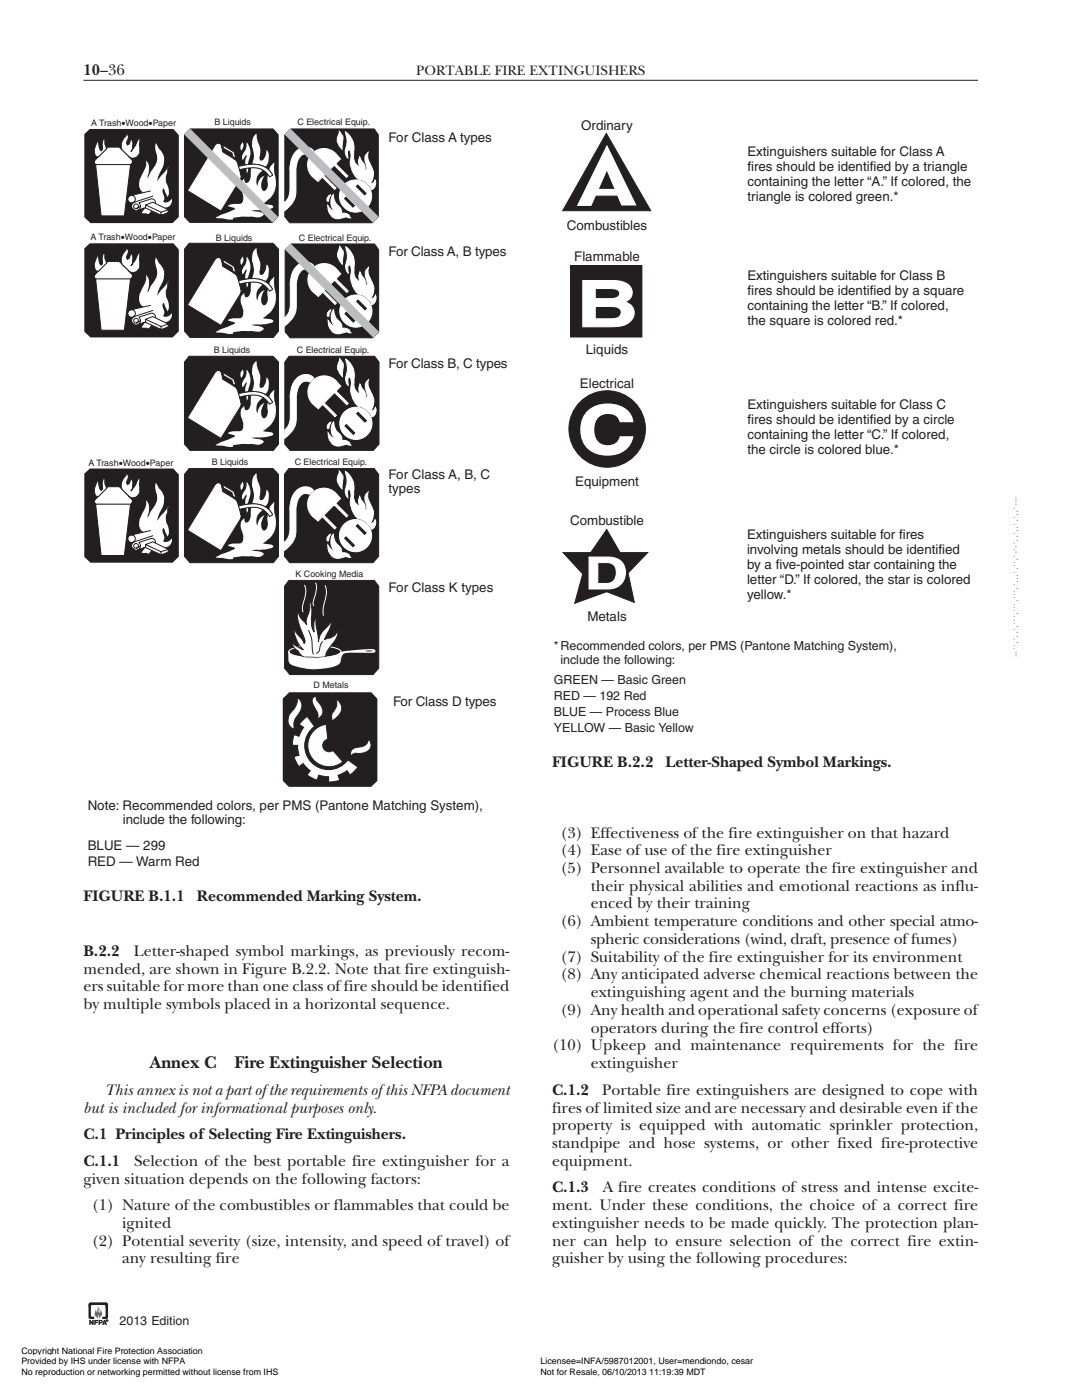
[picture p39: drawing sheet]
<svg xmlns="http://www.w3.org/2000/svg" width="214mm" height="278mm" viewBox="0 0 214 278" stroke-linecap="round" stroke-linejoin="round" font-family="sans-serif">
<defs><g id="words">
<text font-size="13.2" fill="#fff" x="114.5" y="90">C</text>
<text font-size="12.8" fill="#fff" x="114.3" y="64.8">B</text>
<text font-size="12.5" fill="#fff" x="114.2" y="40.8">A</text>
<text font-size="8.8" fill="#fff" x="115.9" y="116.8">D</text>
<g font-size="3.5" fill="#231f20">
<text x="29.7" y="211.9">Annex C</text>
<text x="46.5" y="211.9">Fire Extinguisher Selection</text>
</g>
<g font-size="3.2" fill="#231f20">
<text x="16.5" y="14.8">10–36</text>
<text x="109.5" y="152.1">FIGURE B.2.2</text>
<text x="132" y="152.1">Letter-Shaped Symbol Markings.</text>
<text x="111.1" y="166.1">(3) Effectiveness of the fire extinguisher on that hazard</text>
<text x="111.1" y="169.7">(4) Ease of use of the fire extinguisher</text>
<text x="111.1" y="173.2">(5) Personnel available to operate the fire extinguisher and</text>
<text x="16.5" y="178.8">FIGURE B.1.1</text>
<text x="39" y="178.8">Recommended Marking System.</text>
<text x="117.1" y="176.7">their physical abilities and emotional reactions as influ-</text>
<text x="111.1" y="183.7">(6) Ambient temperature conditions and other special atmo-</text>
<text x="117.1" y="180.2">enced by their training</text>
<text x="16.5" y="189.6">B.2.2</text>
<text x="26.5" y="189.6">Letter-shaped symbol markings, as previously recom-</text>
<text x="111.1" y="190.8">(7) Suitability of the fire extinguisher for its environment</text>
<text x="117.1" y="187.3">spheric considerations (wind, draft, presence offumes)</text>
<text x="16.5" y="193.2">mended, are shown in Figure B.2.2. Note that fire extinguish-</text>
<text x="16.5" y="196.7">ers suitable for more than one class offire should be identified</text>
<text x="111.1" y="194.3">(8) Any anticipated adverse chemical reactions between the</text>
<text x="117.1" y="197.8">extinguishing agent and the burning materials</text>
<text x="16.5" y="200.2">by multiple symbols placed in a horizontal sequence.</text>
<text x="111.1" y="201.3">(9) Any health and operational safety concerns (exposure of</text>
<text x="109.5" y="208.4">(10) Upkeep and maintenance requirements for the fire</text>
<text x="117.1" y="204.9">operators during the fire control efforts)</text>
<text x="117.1" y="211.9">extinguisher</text>
<text x="16.5" y="220.7">but is included forinformationalpurposes only.</text>
<text x="20.8" y="217.2">ThisannexisnotapartoftherequirementsofthisNFPAdocument</text>
<text x="109.5" y="217.2">C.1.2</text>
<text x="109.5" y="220.7">fires oflimited size and are necessary and desirable even ifthe</text>
<text x="119.4" y="217.2">Portable fire extinguishers are designed to cope with</text>
<text x="16.5" y="226">C.1 Principles of Selecting Fire Extinguishers.</text>
<text x="109.5" y="224.2">property is equipped with automatic sprinkler protection,</text>
<text x="109.5" y="227.7">standpipe and hose systems, or other fixed fire-protective</text>
<text x="16.5" y="231.3">C.1.1</text>
<text x="26.6" y="231.3">Selection of the best portable fire extinguisher for a</text>
<text x="109.5" y="231.3">equipment.</text>
<text x="16.5" y="234.8">given situation depends on the following factors:</text>
<text x="109.5" y="236.5">C.1.3</text>
<text x="119.5" y="236.5">A fire creates conditions of stress and intense excite-</text>
<text x="18.2" y="240.1">(1) Nature of the combustibles or flammables that could be</text>
<text x="24.2" y="243.6">ignited</text>
<text x="109.5" y="240.1">ment. Under these conditions, the choice of a correct fire</text>
<text x="109.5" y="243.6">extinguisher needs to be made quickly. The protection plan-</text>
<text x="18.2" y="247.1">(2) Potential severity (size, intensity, and speed of travel) of</text>
<text x="24.2" y="250.6">any resulting fire</text>
<text x="109.5" y="247.1">ner can help to ensure selection of the correct fire extin-</text>
<text x="109.5" y="250.6">guisher by using the following procedures:</text>
</g>
<text font-size="2.8" fill="#231f20" x="82.6" y="14.8">PORTABLE FIRE EXTINGUISHERS</text>
<g font-size="2.6" fill="#231f20">
<text x="77" y="28.2">For Class A types</text>
<text x="115.3" y="25.7">Ordinary</text>
<text x="148.2" y="30.9">Extinguishers suitable for Class A</text>
<text x="148.2" y="33.9">fires should be identified by a triangle</text>
<text x="148.2" y="36.9">containing the letter “A.” If colored, the</text>
<text x="148.2" y="39.9">triangle is colored green.*</text>
<text x="112.4" y="45.6">Combustibles</text>
<text x="77" y="50.7">For Class A, B types</text>
<text x="113.9" y="51.8">Flammable</text>
<text x="148.2" y="55.5">Extinguishers suitable for Class B</text>
<text x="148.2" y="58.5">fires should be identified by a square</text>
<text x="148.2" y="61.5">containing the letter “B.” If colored,</text>
<text x="148.2" y="64.5">the square is colored red.*</text>
<text x="116.2" y="70.3">Liquids</text>
<text x="77" y="73">For Class B, C types</text>
<text x="115" y="76.9">Electrical</text>
<text x="148.2" y="81.1">Extinguishers suitable for Class C</text>
<text x="148.2" y="84.1">fires should be identified by a circle</text>
<text x="148.2" y="87.1">containing the letter “C.” If colored,</text>
<text x="77" y="95.1">For Class A, B, C</text>
<text x="148.2" y="90.1">the circle is colored blue.*</text>
<text x="77" y="97.8">types</text>
<text x="114.1" y="96.5">Equipment</text>
<text x="113.1" y="104.1">Combustible</text>
<text x="148.1" y="106.9">Extinguishers suitable for fires</text>
<text x="148.1" y="109.9">involving metals should be identified</text>
<text x="148.1" y="112.9">by a five-pointed star containing the</text>
<text x="77" y="117.5">For Class K types</text>
<text x="148.1" y="115.9">letter “D.” If colored, the star is colored</text>
<text x="148.1" y="118.9">yellow.*</text>
<text x="116.5" y="123.2">Metals</text>
<text x="77.9" y="140">For Class D types</text>
<text x="17.4" y="160.8">Note: Recommended colors, per PMS (Pantone Matching System),</text>
<text x="24.3" y="163.4">include the following:</text>
<text x="17.4" y="168.7">BLUE — 299</text>
<text x="17.4" y="171.9">RED — Warm Red</text>
</g>
<g font-size="2.5" fill="#231f20">
<text x="109.8" y="128.9">*Recommended colors, per PMS (Pantone Matching System),</text>
<text x="111.1" y="131.8">include the following:</text>
<text x="109.8" y="135.6">GREEN — Basic Green</text>
<text x="109.8" y="138.8">RED — 192 Red</text>
<text x="109.8" y="142">BLUE — Process Blue</text>
<text x="109.8" y="145.2">YELLOW — Basic Yellow</text>
<text x="23.7" y="262.9">2013 Edition</text>
</g>
<g font-size="1.8" fill="#231f20">
<text x="18.1" y="24.9">A Trash∑Wood∑Paper</text>
<text x="42.5" y="24.8">B Liquids</text>
<text x="59" y="24.8">C Electrical Equip.</text>
<text x="18" y="47.6">A Trash∑Wood∑Paper</text>
<text x="42.8" y="47.7">B Liquids</text>
<text x="59.3" y="47.8">C Electrical Equip.</text>
<text x="42.4" y="70">B Liquids</text>
<text x="58.9" y="70">C Electrical Equip.</text>
<text x="17.6" y="92.4">A Trash∑Wood∑Paper</text>
<text x="42" y="92.3">B Liquids</text>
<text x="58.4" y="92.3">C Electrical Equip.</text>
<text x="58.6" y="114.5">K Cooking Media</text>
<text x="62.2" y="136.4">D Metals</text>
</g>
<g font-size="1.8">
<text x="4.2" y="268.6">Copyright National Fire Protection Association</text>
<text x="4.2" y="270.7">Provided by IHS under license with NFPA</text>
<text x="4.2" y="272.8">No reproduction or networking permitted without license from IHS</text>
<text x="107.2" y="270.7">Licensee=INFA/5987012001, User=mendiondo, cesar</text>
<text x="107.2" y="272.8">Not for Resale, 06/10/2013 11:19:39 MDT</text>
</g>
<text font-size="1.1" x="201.8" y="130.3" transform="rotate(-90 201.8 130.3)">--``,`,,`,```,```,```,`,,,`,``,`-`-`,,`,,`,`,,`---</text>
</g></defs>
<path d="M16.7 94l1.1-1.1h16.6l1.1 1.3v16.2l-1.3 1.2h-16.3l-1.2-1.1z" fill="#231f20"/>
<g fill="#fff">
<path d="M30.9 95.7l.6 1.2a3.5 3.5 0 0 1 .2 4.8l-.6 1.6 2.4-2.9-.3 .4v.8a2.67 2.67 0 0 0 0 2.6 2.59 2.59 0 0 1 0 2.3l-.7-1.8-.3 .3 .1 .6a1.33 1.33 0 0 1 0 1.7 1.28 1.28 0 0 0 1.8-.5 1.48 1.48 0 0 1-1.5 1.8l.8 .4v.5l-1.4 .6-1.9-.9-.6 .7-1.6-.2 .8-1.2-1.7 .7-.8-.6v-1l-.4-.1-.5-.6 .2-.5 .6-.3 2.4-.6a1.6 1.6 0 0 1-.9-1.9l.1-.7 .6-1.1a3.3 3.3 0 0 0 .6-2.6 2.68 2.68 0 0 1 .4 3.1v.5l.6-1.4a3.5 3.5 0 0 0 1-3.9l-.1-.7z"/>
<path d="M21.4 96.5h2.3l2.5 2.6v.4l-.3 .5h-6.9l-.2-.4 .1-.5z"/>
<path d="M19 100h6.9l-1.2 10.2h-4.7z"/>
</g>
<g fill="none" stroke="#231f20" stroke-width=".2">
<path d="M25.5 98.4a1.77 1.77 0 0 1 .8 1.2l-.3 .3M25.8 98.6l-2.2-2.1h-2.2l-1.9 1.9a1.77 1.77 0 0 0-.8 1.3l.3 .3M19 100h6.9l-1.2 10.2h-4.7zM27.2 109.1l1.5-.5-.8 1.1 1.1 .1 .5 .2 .6-.8M27.9 108.3l-.9 .5M28.9 108l1.4-.5 3.1 1.5v.5l-1.4 .6-3.1-1.5zM28.9 108l3 1.5 1.5-.5M29.9 105.2l-3.8 .9M30.4 106.3l-3.7 1.2a.88 .88 0 0 0-.5 1.2 .88 .88 0 0 0 1.4 .3 .88 .88 0 0 0-.1-1.4l2.5-.8a.77 .77 0 0 1 .8 .9M31.9 109.5v.6"/>
<circle cx="26.1" cy="106.9" r=".75"/>
<circle cx="27" cy="108.3" r=".48"/>
</g>
<path d="M19.5 95.1a3.5 3.5 0 0 0 .5 2.2l.3-.3v-.5a1.7 1.7 0 0 1 .5-1.7v1.1l.3 1-1.6 1.6-.5-.1a2.57 2.57 0 0 1 .2-2.7z" fill="#fff"/>
<path d="M19.5 95.1a3.5 3.5 0 0 0 .5 2.2l.3-.3v-.5a1.7 1.7 0 0 1 .5-1.7v1.1l.3 1-1.6 1.6-.5-.1a2.57 2.57 0 0 1 .2-2.7z" fill="none" stroke="#231f20" stroke-width=".2"/>
<path d="M25 93.7a1.06 1.06 0 0 1 .2 1.6l-.1 .4 .2 .4 .3-.2 .3-1.1 .3 .5 .2 .5-.1 1.2-.3 .4 .9-1.3 .5-1 .4-.5-.1 1.5v1.6a1.36 1.36 0 0 1-1.9 .9l-1.5-1.4a2.42 2.42 0 0 1 .7-2.9z" fill="#fff"/>
<path d="M25 93.7a1.06 1.06 0 0 1 .2 1.6l-.1 .4 .2 .4 .3-.2 .3-1.1 .3 .5 .2 .5-.1 1.2-.3 .4 .9-1.3 .5-1 .4-.5-.1 1.5v1.6a1.36 1.36 0 0 1-1.9 .9l-1.5-1.4a2.42 2.42 0 0 1 .7-2.9z" fill="none" stroke="#231f20" stroke-width=".2"/>
<path d="M57.3 92.9h16.9l.9 1.2v16.3l-1.1 1.2h-16.5l-1.1-1.2v-16.3z" fill="#231f20"/>
<path d="M57.3 92.9h16.9l.9 1.2v16.3l-1.1 1.2h-16.5l-1.1-1.2v-16.3z" fill="none" stroke="#231f20" stroke-width=".2"/>
<g fill="#fff">
<path d="M61.9 97.8a3.3 3.3 0 0 1 4.5-.1l1.1 1.2-4.5 4.4a4 4 0 0 1-1.7-2 3.1 3.1 0 0 1 .6-3.5z"/>
<circle cx="70.5" cy="106.3" r="3.2"/>
</g>
<circle cx="70.5" cy="106.3" r="3.2" fill="none" stroke="#fff" stroke-width=".2"/>
<path d="M68.3 106.8l.3-.3 1.7 1.7-.3 .2z" fill="#231f20"/>
<path d="M68.3 106.8l.3-.3 1.7 1.7-.3 .2z" fill="none" stroke="#231f20" stroke-width=".2"/>
<path d="M70.9 104.1l1.7 1.6-.3 .3-1.6-1.6z" fill="#231f20"/>
<path d="M70.9 104.1l1.7 1.6-.3 .3-1.6-1.6z" fill="none" stroke="#231f20" stroke-width=".2"/>
<path d="M64.2 102.2l2.4 2.5-.2 .2-2.5-2.4z" fill="#fff"/>
<path d="M64.2 102.2l2.4 2.5-.2 .2-2.5-2.4z" fill="none" stroke="#fff" stroke-width=".2"/>
<path d="M66.6 99.8l2.4 2.5-.3 .3-2.4-2.5z" fill="#fff"/>
<path d="M61.9 97.8a3.3 3.3 0 0 1 4.7 0l.9 1.1-4.4 4.5a3.7 3.7 0 0 1-1.9-4.5zM66.6 99.8l2.4 2.5-.3 .3-2.4-2.5z" fill="none" stroke="#fff" stroke-width=".2"/>
<path d="M67.3 93.4l.3 .3a1.53 1.53 0 0 1 .3 1.8l-.1 1.5a2.3 2.3 0 0 1-.5-3.2z" fill="#fff"/>
<path d="M67.3 93.4l.3 .3a1.53 1.53 0 0 1 .3 1.8l-.1 1.5a2.3 2.3 0 0 1-.5-3.2z" fill="none" stroke="#fff" stroke-width=".2"/>
<path d="M68.5 93.5a3.8 3.8 0 0 1 1.6 4v.7a2.12 2.12 0 0 0 1.3 2.4l-.3-1.2 .2-.9 .3 .6a2.42 2.42 0 0 1 .8 2.3 1.59 1.59 0 0 0 0-1.9 1.5 1.5 0 0 1 .6-1.9 4.1 4.1 0 0 0 .8 3 3.3 3.3 0 0 1-.4 3.2l.5-.1 .5-.6a1.34 1.34 0 0 1-.8 1.9 3.1 3.1 0 0 0-2.6-2.1 5.2 5.2 0 0 1-1.4-4.8 .71 .71 0 0 0-.6-1l-.1 .5 .1 1.1a2.23 2.23 0 0 1-.2-2.6v-1.4z" fill="#fff"/>
<path d="M68.5 93.5a3.8 3.8 0 0 1 1.6 4v.7a2.12 2.12 0 0 0 1.3 2.4l-.3-1.2 .2-.9 .3 .6a2.42 2.42 0 0 1 .8 2.3 1.59 1.59 0 0 0 0-1.9 1.5 1.5 0 0 1 .6-1.9 4.1 4.1 0 0 0 .8 3 3.3 3.3 0 0 1-.4 3.2l.5-.1 .5-.6a1.34 1.34 0 0 1-.8 1.9 3.1 3.1 0 0 0-2.6-2.1 5.2 5.2 0 0 1-1.4-4.8 .71 .71 0 0 0-.6-1l-.1 .5 .1 1.1a2.23 2.23 0 0 1-.2-2.6v-1.4z" fill="none" stroke="#fff" stroke-width=".2"/>
<path d="M66.1 106a3.1 3.1 0 0 0 1.4 2.6l.3 1.1h.5a1.39 1.39 0 0 1 1.2 .9h-.4a1.03 1.03 0 0 0-1.2 0 2.02 2.02 0 0 1-2.9-1.9v-.6l.9 1 .2 .1a2.88 2.88 0 0 1 0-3.2z" fill="#fff"/>
<path d="M66.1 106a3.1 3.1 0 0 0 1.4 2.6l.3 1.1h.5a1.39 1.39 0 0 1 1.2 .9h-.4a1.03 1.03 0 0 0-1.2 0 2.02 2.02 0 0 1-2.9-1.9v-.6l.9 1 .2 .1a2.88 2.88 0 0 1 0-3.2z" fill="none" stroke="#fff" stroke-width=".2"/>
<path d="M65.2 106.2l.3-.2-.4 1.3h-.2a.88 .88 0 0 1 .3-1.1z" fill="#fff"/>
<path d="M65.2 106.2l.3-.2-.4 1.3h-.2a.88 .88 0 0 1 .3-1.1z" fill="none" stroke="#fff" stroke-width=".2"/>
<path d="M58.7 97.4a2.29 2.29 0 0 1 3.5-.1l-.9 .7a1.8 1.8 0 0 0-2.4 1.7l-.2 1.1v4.6a4.7 4.7 0 0 1-2.4 3.8l.1-1.7a3.1 3.1 0 0 0 1.1-2.3v-4.7a5.1 5.1 0 0 1 1.2-3.1z" fill="#fff"/>
<path d="M58.7 97.4a2.29 2.29 0 0 1 3.5-.1l-.9 .7a1.8 1.8 0 0 0-2.4 1.7l-.2 1.1v4.6a4.7 4.7 0 0 1-2.4 3.8l.1-1.7a3.1 3.1 0 0 0 1.1-2.3v-4.7a5.1 5.1 0 0 1 1.2-3.1z" fill="none" stroke="#fff" stroke-width=".2"/>
<path d="M37.5 92.9h16.6l1.1 1.2v16.3l-1 1.2h-16.5l-1.1-1.2v-16.3z" fill="#231f20"/>
<path d="M37.5 92.9h16.6l1.1 1.2v16.3l-1 1.2h-16.5l-1.1-1.2v-16.3z" fill="none" stroke="#231f20" stroke-width=".2"/>
<g fill="#fff">
<path d="M47.3 100.4a8.6 8.6 0 0 1 4.9-.1l1.6 1.3 .3 .5-.6 .3a3.4 3.4 0 0 0-3.7-1.7l-1.6 .1-.7 .3z"/>
<path d="M42.8 96a.69 .69 0 0 1 .8-.1 .69 .69 0 0 1 .4 .6l.2 1 2.6 1.7 .3 .6 .7 2.5-.3 .9-3.7 6-6.6-4z"/>
</g>
<path d="M44 96.5l.2 1 2.3 1.4M44 96.7a.78 .78 0 0 0-.9-.9l-.7 .7-5.2 8.7 6.6 4 3.7-6a1.38 1.38 0 0 0 .3-1.2M46.4 98.9a1.46 1.46 0 0 1 .8 1l.6 2.2" fill="none" stroke="#231f20" stroke-width=".2"/>
<path d="M44.2 96.1l2.2 1.4 .4 1.3-.6-.4-.2-.7-1.7-.9z" fill="#fff"/>
<path d="M44.2 96.1l2.2 1.4 .4 1.3-.6-.4-.2-.7-1.7-.9z" fill="none" stroke="#231f20" stroke-width=".2"/>
<g fill="#fff">
<path d="M48.1 95.5a1.72 1.72 0 0 1-.2 1.8 1.27 1.27 0 0 1 .2-1.8z"/>
<path d="M48.9 95.6a3.6 3.6 0 0 1 .3 3.9v.4l-.6 .1 .3-1.9-.8 1a2.25 2.25 0 0 1 .6-2l.2-.8z"/>
<path d="M50.6 94.1l.2-.2 .3 1.6a3.5 3.5 0 0 1 .4 3l.1 .7a1.07 1.07 0 0 0 1.1-1.1l.2-1a2.84 2.84 0 0 1-.2 3.3l-1-.4-1.6-.2a4.9 4.9 0 0 0-.1-3.7l.1-1.2z"/>
<path d="M48.8 100.8l.4-.1v.4l-.3 .6z"/>
<path d="M49.8 100.8l.7-.1 1.5 .4a2.63 2.63 0 0 0-1 3.2 2.43 2.43 0 0 1 1.4-2.1 2.53 2.53 0 0 0-.2 3 1.27 1.27 0 0 0 .9-1.8v-1.4l.4 .4 .6-.3-.5-.9a.88 .88 0 0 1 .4-1.2l.4-.4a10.3 10.3 0 0 0 .3 3.7 4.6 4.6 0 0 1-2.6 4.5l1.4 .2a.63 .63 0 0 1 .7 .4l-.2 .3a12.3 12.3 0 0 1-4.1 .4l1.6 .3a.71 .71 0 0 1 .8 .6 2.24 2.24 0 0 1-2.4 .3h-1.9l-1.8 .3 .1 .1-.1 .2h-.5l-3-.3 .9-.5 2.9-1.2v-.3l-1.2-.3-.1-.2 .9-.2 1.4-.1a.89 .89 0 0 0 .7-1.1l-.1-1.1a2.12 2.12 0 0 1 .4-2.8l.1 .8a.81 .81 0 0 0 1.1-.9z"/>
</g>
<path d="M47.3 100.4a6.1 6.1 0 0 1 6 .7l.8 1-.7 .4M47.4 101.1a6 6 0 0 1 4.8 0l1.3 1.3" fill="none" stroke="#231f20" stroke-width=".2"/>
<path d="M37.5 70.7h16.6l1.1 1.1v16.3l-1 1.3h-16.5l-1.1-1.3v-16.3z" fill="#231f20"/>
<path d="M37.5 70.7h16.6l1.1 1.1v16.3l-1 1.3h-16.5l-1.1-1.3v-16.3z" fill="none" stroke="#231f20" stroke-width=".2"/>
<g fill="#fff">
<path d="M47.3 78.1a8.6 8.6 0 0 1 4.9-.1l1.6 1.3 .3 .5-.6 .3a3.4 3.4 0 0 0-3.7-1.7l-1.6 .2-.7 .2z"/>
<path d="M42.8 73.7a.69 .69 0 0 1 .8-.1 .69 .69 0 0 1 .4 .6l.2 1 2.6 1.7 .3 .6 .7 2.5-.3 1-3.7 6-6.6-4.1z"/>
</g>
<path d="M44 74.2l.2 1 2.3 1.5M44 74.4a.78 .78 0 0 0-.9-.9l-.7 .7-5.2 8.7 6.6 4.1 3.7-6a1.38 1.38 0 0 0 .3-1.3M46.4 76.6a1.46 1.46 0 0 1 .8 1.1l.6 2.1" fill="none" stroke="#231f20" stroke-width=".2"/>
<path d="M44.2 73.9l2.2 1.3 .4 1.3-.6-.3-.2-.7-1.7-1z" fill="#fff"/>
<path d="M44.2 73.9l2.2 1.3 .4 1.3-.6-.3-.2-.7-1.7-1z" fill="none" stroke="#231f20" stroke-width=".2"/>
<g fill="#fff">
<path d="M48.1 73.3a1.72 1.72 0 0 1-.2 1.7 1.27 1.27 0 0 1 .2-1.7z"/>
<path d="M48.9 73.4a3.6 3.6 0 0 1 .3 3.9v.3l-.6 .1v-.7l.3-1.2-.8 1.1a2.25 2.25 0 0 1 .6-2l.2-.9z"/>
<path d="M50.6 71.8l.2-.2 .3 1.6a3.5 3.5 0 0 1 .4 3l.1 .7a1.07 1.07 0 0 0 1.1-1.1l.2-.9a2.84 2.84 0 0 1-.2 3.2l-1-.3-1.6-.3a4.9 4.9 0 0 0-.1-3.6l.1-1.3z"/>
<path d="M48.8 78.5l.4-.1v.5l-.3 .6z"/>
<path d="M49.8 78.5l.7-.1 1.5 .5a2.63 2.63 0 0 0-1 3.1 2.43 2.43 0 0 1 1.4-2.1 2.53 2.53 0 0 0-.2 3.1 1.27 1.27 0 0 0 .9-1.9v-1.3l.4 .3 .6-.3-.5-.9a.88 .88 0 0 1 .4-1.2l.4-.4a10.3 10.3 0 0 0 .3 3.8 4.6 4.6 0 0 1-2.6 4.4l1.4 .2a.63 .63 0 0 1 .7 .5l-.2 .2a12.3 12.3 0 0 1-4.1 .4l1.6 .3a.7 .7 0 0 1 .8 .7 2.24 2.24 0 0 1-2.4 .3h-1.9l-1.8 .2 .1 .1-.1 .2-.5 .1-3-.4 .9-.5 2.9-1.2v-.3l-1.2-.3-.1-.1 .9-.3 1.4-.1a.89 .89 0 0 0 .7-1.1l-.1-1.1a2.12 2.12 0 0 1 .4-2.8l.1 .8a.82 .82 0 0 0 1.1-.9z"/>
</g>
<path d="M47.3 78.1a6.1 6.1 0 0 1 6 .7l.8 1-.7 .4M47.4 78.8a6 6 0 0 1 4.8 .1l1.3 1.2" fill="none" stroke="#231f20" stroke-width=".2"/>
<path d="M57.3 70.7h17l.9 1.1v16.3l-1.2 1.3h-16.5l-1-1.3v-16.3z" fill="#231f20"/>
<path d="M57.3 70.7h17l.9 1.1v16.3l-1.2 1.3h-16.5l-1-1.3v-16.3z" fill="none" stroke="#231f20" stroke-width=".2"/>
<g fill="#fff">
<path d="M62 75.5a3.3 3.3 0 0 1 4.5-.1l1.1 1.2-4.5 4.4a4 4 0 0 1-1.8-1.9 3.1 3.1 0 0 1 .7-3.6z"/>
<circle cx="70.6" cy="84" r="3.2"/>
</g>
<circle cx="70.6" cy="84" r="3.2" fill="none" stroke="#fff" stroke-width=".2"/>
<path d="M68.7 84.2l1.6 1.7-.2 .3-1.7-1.7z" fill="#231f20"/>
<path d="M68.7 84.2l1.6 1.7-.2 .3-1.7-1.7z" fill="none" stroke="#231f20" stroke-width=".2"/>
<path d="M70.7 82.1l.3-.3 1.7 1.6-.3 .3z" fill="#231f20"/>
<path d="M70.7 82.1l.3-.3 1.7 1.6-.3 .3z" fill="none" stroke="#231f20" stroke-width=".2"/>
<path d="M64 80.2l.3-.3 2.4 2.5-.3 .3z" fill="#fff"/>
<path d="M64 80.2l.3-.3 2.4 2.5-.3 .3z" fill="none" stroke="#fff" stroke-width=".2"/>
<path d="M66.6 77.6l2.5 2.4-.3 .3-2.5-2.4z" fill="#fff"/>
<path d="M62 75.5a3.3 3.3 0 0 1 4.6 0l1 1.1-4.5 4.5a3.7 3.7 0 0 1-1.8-4.5zM66.6 77.6l2.5 2.4-.3 .3-2.5-2.4z" fill="none" stroke="#fff" stroke-width=".2"/>
<path d="M67.3 71.2l.3 .3a1.53 1.53 0 0 1 .4 1.8l-.1 1.4a2.3 2.3 0 0 1-.6-3.2z" fill="#fff"/>
<path d="M67.3 71.2l.3 .3a1.53 1.53 0 0 1 .4 1.8l-.1 1.4a2.3 2.3 0 0 1-.6-3.2z" fill="none" stroke="#fff" stroke-width=".2"/>
<path d="M68.6 71.3a3.8 3.8 0 0 1 1.6 3.9v1.5a1.95 1.95 0 0 0 1.3 1.6l-.3-1.2 .2-.9 .3 .7a2.42 2.42 0 0 1 .8 2.2 1.59 1.59 0 0 0 0-1.9 1.5 1.5 0 0 1 .6-1.8 4.1 4.1 0 0 0 .7 2.9 3 3 0 0 1-.3 3.2l.5-.1 .4-.6a1.34 1.34 0 0 1-.7 1.9 3.2 3.2 0 0 0-2.7-2.1 5.2 5.2 0 0 1-1.3-4.8 .96 .96 0 0 0-.4-1 .74 .74 0 0 0-.3 1.1v.5a2.23 2.23 0 0 1-.2-2.6v-1.4z" fill="#fff"/>
<path d="M68.6 71.3a3.8 3.8 0 0 1 1.6 3.9v1.5a1.95 1.95 0 0 0 1.3 1.6l-.3-1.2 .2-.9 .3 .7a2.42 2.42 0 0 1 .8 2.2 1.59 1.59 0 0 0 0-1.9 1.5 1.5 0 0 1 .6-1.8 4.1 4.1 0 0 0 .7 2.9 3 3 0 0 1-.3 3.2l.5-.1 .4-.6a1.34 1.34 0 0 1-.7 1.9 3.2 3.2 0 0 0-2.7-2.1 5.2 5.2 0 0 1-1.3-4.8 .96 .96 0 0 0-.4-1 .74 .74 0 0 0-.3 1.1v.5a2.23 2.23 0 0 1-.2-2.6v-1.4z" fill="none" stroke="#fff" stroke-width=".2"/>
<path d="M66.2 83.7a3.1 3.1 0 0 0 1.4 2.6l.3 1.1h.5a1.4 1.4 0 0 1 1.2 .9h-.4a1.03 1.03 0 0 0-1.3 0 2.02 2.02 0 0 1-2.8-1.9v-.5l.8 1h.3a2.88 2.88 0 0 1 0-3.2z" fill="#fff"/>
<path d="M66.2 83.7a3.1 3.1 0 0 0 1.4 2.6l.3 1.1h.5a1.4 1.4 0 0 1 1.2 .9h-.4a1.03 1.03 0 0 0-1.3 0 2.02 2.02 0 0 1-2.8-1.9v-.5l.8 1h.3a2.88 2.88 0 0 1 0-3.2z" fill="none" stroke="#fff" stroke-width=".2"/>
<path d="M65.3 83.9l.3-.2-.4 1.3h-.2a.88 .88 0 0 1 .3-1.1z" fill="#fff"/>
<path d="M65.3 83.9l.3-.2-.4 1.3h-.2a.88 .88 0 0 1 .3-1.1z" fill="none" stroke="#fff" stroke-width=".2"/>
<path d="M59 74.9a2.21 2.21 0 0 1 3.2 .1l-.8 .8a1.8 1.8 0 0 0-2.4 1.7l-.2 1v4.6a4.7 4.7 0 0 1-2.4 3.8l.1-1.6a3.1 3.1 0 0 0 1.1-2.4l-.1-4.3 .2-1a4.1 4.1 0 0 1 1.3-2.7z" fill="#fff"/>
<path d="M59 74.9a2.21 2.21 0 0 1 3.2 .1l-.8 .8a1.8 1.8 0 0 0-2.4 1.7l-.2 1v4.6a4.7 4.7 0 0 1-2.4 3.8l.1-1.6a3.1 3.1 0 0 0 1.1-2.4l-.1-4.3 .2-1a4.1 4.1 0 0 1 1.3-2.7z" fill="none" stroke="#fff" stroke-width=".2"/>
<path d="M16.7 49.3l1.1-1h16.6l1.1 1.2v16.2l-1.3 1.2h-16.3l-1.2-1.1z" fill="#231f20"/>
<g fill="#fff">
<path d="M30.9 51l.6 1.2a3.5 3.5 0 0 1 .2 4.8l-.6 1.7 2.4-3-.3 .4v.9a2.67 2.67 0 0 0 0 2.5 2.59 2.59 0 0 1 0 2.3l-.7-1.8-.3 .4 .1 .6a1.33 1.33 0 0 1 0 1.7 1.28 1.28 0 0 0 1.8-.6 1.48 1.48 0 0 1-1.5 1.8l.8 .4v.5l-1.4 .6-1.9-.8-.6 .6-1.6-.2 .8-1.2-1.7 .7-.8-.6v-1h-.4l-.5-.7 .2-.5 .6-.3 2.4-.6a1.6 1.6 0 0 1-.9-1.9l.1-.7 .6-1.1a3.3 3.3 0 0 0 .6-2.6 2.68 2.68 0 0 1 .4 3.1v.5l.6-1.3a3.5 3.5 0 0 0 1-4l-.1-.7z"/>
<path d="M21.4 51.9h2.3l2.5 2.5v.4l-.3 .5h-6.9l-.2-.4 .1-.5z"/>
<path d="M19 55.3h6.9l-1.2 10.2h-4.7z"/>
</g>
<g fill="none" stroke="#231f20" stroke-width=".2">
<path d="M19 55.3h6.9l-1.2 10.2h-4.7zM25.5 53.7a1.76 1.76 0 0 1 .8 1.2l-.3 .4M25.8 53.9l-2.2-2h-2.2l-1.9 1.9a1.77 1.77 0 0 0-.8 1.2l.3 .3M27.2 64.4l1.5-.4-.8 1 1.1 .1 .5 .2 .6-.7M27.9 63.6l-.9 .5M28.9 63.3l1.4-.5 3.1 1.5v.5l-1.4 .6-3.1-1.4zM28.9 63.3l3 1.5 1.5-.5M29.9 60.6l-3.8 .8M30.4 61.6l-3.7 1.2a.88 .88 0 0 0-.5 1.3 .88 .88 0 0 0 1.4 .2 .88 .88 0 0 0-.1-1.4l2.5-.8a.77 .77 0 0 1 .8 .9M31.9 64.8v.6"/>
<circle cx="26.1" cy="62.2" r=".75"/>
<circle cx="27" cy="63.6" r=".48"/>
</g>
<path d="M19.5 50.4a3.5 3.5 0 0 0 .5 2.2l.3-.3v-.4a1.7 1.7 0 0 1 .5-1.8v1.2l.3 .9-1.6 1.6-.5-.1a2.57 2.57 0 0 1 .2-2.7z" fill="#fff"/>
<path d="M19.5 50.4a3.5 3.5 0 0 0 .5 2.2l.3-.3v-.4a1.7 1.7 0 0 1 .5-1.8v1.2l.3 .9-1.6 1.6-.5-.1a2.57 2.57 0 0 1 .2-2.7z" fill="none" stroke="#231f20" stroke-width=".2"/>
<path d="M25 49a1.06 1.06 0 0 1 .2 1.6l-.1 .4 .2 .5 .3-.2 .3-1.2 .3 .5 .2 .5-.1 1.2-.3 .4 .9-1.2 .5-1.1 .4-.5-.1 1.5v1.6a1.36 1.36 0 0 1-1.9 .9l-1.5-1.4a2.42 2.42 0 0 1 .7-2.9z" fill="#fff"/>
<path d="M25 49a1.06 1.06 0 0 1 .2 1.6l-.1 .4 .2 .5 .3-.2 .3-1.2 .3 .5 .2 .5-.1 1.2-.3 .4 .9-1.2 .5-1.1 .4-.5-.1 1.5v1.6a1.36 1.36 0 0 1-1.9 .9l-1.5-1.4a2.42 2.42 0 0 1 .7-2.9z" fill="none" stroke="#231f20" stroke-width=".2"/>
<path d="M37.5 48.3h16.6l1.1 1.1v16.3l-1 1.2h-16.5l-1.1-1.2v-16.3z" fill="#231f20"/>
<path d="M37.5 48.3h16.6l1.1 1.1v16.3l-1 1.2h-16.5l-1.1-1.2v-16.3z" fill="none" stroke="#231f20" stroke-width=".2"/>
<g fill="#fff">
<path d="M47.3 55.7a8.6 8.6 0 0 1 4.9-.1l1.6 1.3 .3 .5-.6 .3a3.4 3.4 0 0 0-3.7-1.7l-1.6 .1-.7 .3z"/>
<path d="M42.8 51.3a.69 .69 0 0 1 .8-.1 .69 .69 0 0 1 .4 .6l.2 1 2.6 1.7 .3 .6 .7 2.5-.3 1-3.7 6-6.6-4.1z"/>
</g>
<path d="M44 51.8l.2 1 2.3 1.4M44 52a.78 .78 0 0 0-.9-.9l-.7 .7-5.2 8.7 6.6 4.1 3.7-6a1.38 1.38 0 0 0 .3-1.3M46.4 54.2a1.46 1.46 0 0 1 .8 1.1l.6 2.1" fill="none" stroke="#231f20" stroke-width=".2"/>
<path d="M44.2 51.5l2.2 1.3 .4 1.3-.6-.3-.2-.7-1.7-1z" fill="#fff"/>
<path d="M44.2 51.5l2.2 1.3 .4 1.3-.6-.3-.2-.7-1.7-1z" fill="none" stroke="#231f20" stroke-width=".2"/>
<g fill="#fff">
<path d="M48.1 50.8a1.72 1.72 0 0 1-.2 1.8 1.27 1.27 0 0 1 .2-1.8z"/>
<path d="M48.9 50.9a3.6 3.6 0 0 1 .3 4v.3l-.6 .1 .3-1.9-.8 1a2.25 2.25 0 0 1 .6-2l.2-.8z"/>
<path d="M50.6 49.4l.2-.2 .3 1.6a3.5 3.5 0 0 1 .4 3l.1 .7a1.07 1.07 0 0 0 1.1-1.1l.2-1a2.84 2.84 0 0 1-.2 3.3l-1-.3-1.6-.3a4.9 4.9 0 0 0-.1-3.6l.1-1.3z"/>
<path d="M48.8 56.1l.4-.1v.4l-.3 .7z"/>
<path d="M49.8 56.1l.7-.1 1.5 .4a2.63 2.63 0 0 0-1 3.2 2.43 2.43 0 0 1 1.4-2.1 2.53 2.53 0 0 0-.2 3.1 1.27 1.27 0 0 0 .9-1.9v-1.3l.4 .3 .6-.3-.5-.9a.88 .88 0 0 1 .4-1.2l.4-.4a10.3 10.3 0 0 0 .3 3.8 4.6 4.6 0 0 1-2.6 4.4l1.4 .2a.63 .63 0 0 1 .7 .4l-.2 .3a12.4 12.4 0 0 1-4.1 .4l1.6 .3a.71 .71 0 0 1 .8 .6 2.24 2.24 0 0 1-2.4 .3h-1.9l-1.8 .3 .1 .1-.1 .2-.5 .1-3-.4 .9-.5 2.9-1.2v-.3l-1.2-.3-.1-.2 .9-.2 1.4-.1a.89 .89 0 0 0 .7-1.1l-.1-1.1a2.12 2.12 0 0 1 .4-2.8l.1 .8a.82 .82 0 0 0 1.1-.9z"/>
</g>
<path d="M47.3 55.7a6.1 6.1 0 0 1 6 .7l.8 1-.7 .4M47.4 56.4a6 6 0 0 1 4.8 .1l1.3 1.2" fill="none" stroke="#231f20" stroke-width=".2"/>
<path d="M16.7 26.6l1.1-1h16.6l1.1 1.2v16.2l-1.3 1.3h-16.3l-1.2-1.2z" fill="#231f20"/>
<g fill="#fff">
<path d="M30.9 28.4l.6 1.1a3.5 3.5 0 0 1 .2 4.8l-.6 1.7 2.4-2.9-.3 .4v.8a2.67 2.67 0 0 0 0 2.5 2.59 2.59 0 0 1 0 2.3l-.7-1.8-.3 .4 .1 .6a1.33 1.33 0 0 1 0 1.7 1.28 1.28 0 0 0 1.8-.6 1.48 1.48 0 0 1-1.5 1.8l.8 .4v.6l-1.4 .5-1.9-.8-.6 .7-1.6-.2 .8-1.3-1.7 .7-.8-.6v-.9l-.4-.1-.5-.7 .2-.5 .6-.2 2.4-.7a1.6 1.6 0 0 1-.9-1.9l.1-.6 .6-1.2a3.3 3.3 0 0 0 .6-2.6 2.68 2.68 0 0 1 .4 3.1v.5l.6-1.3a3.5 3.5 0 0 0 1-4l-.1-.6z"/>
<path d="M21.4 29.2h2.3l2.5 2.6v.3l-.3 .5h-6.9l-.2-.4 .1-.4z"/>
<path d="M19 32.6h6.9l-1.2 10.2h-4.7z"/>
</g>
<g fill="none" stroke="#231f20" stroke-width=".2">
<path d="M19 32.6h6.9l-1.2 10.2h-4.7zM25.5 31a1.77 1.77 0 0 1 .8 1.2l-.3 .4M25.8 31.2l-2.2-2h-2.2l-1.9 1.9a1.77 1.77 0 0 0-.8 1.2l.3 .3M29.9 37.9l-3.8 .9M30.4 38.9l-3.7 1.2a.88 .88 0 0 0-.5 1.3 .88 .88 0 0 0 1.4 .2 .88 .88 0 0 0-.1-1.4l2.5-.8a.77 .77 0 0 1 .8 .9M27.2 41.7l1.5-.4-.8 1.1h1.1l.5 .2 .6-.7M27.9 40.9l-.9 .5M28.9 40.7l1.4-.6 3.1 1.5v.6l-1.4 .5-3.1-1.4zM28.9 40.7l3 1.4 1.5-.5M31.9 42.1v.6"/>
<circle cx="26.1" cy="39.5" r=".75"/>
<circle cx="27" cy="40.9" r=".48"/>
</g>
<path d="M19.5 27.8a3.5 3.5 0 0 0 .5 2.1l.3-.2v-.5a1.7 1.7 0 0 1 .5-1.8v1.2l.3 .9-1.6 1.7-.5-.2a2.57 2.57 0 0 1 .2-2.6z" fill="#fff"/>
<path d="M19.5 27.8a3.5 3.5 0 0 0 .5 2.1l.3-.2v-.5a1.7 1.7 0 0 1 .5-1.8v1.2l.3 .9-1.6 1.7-.5-.2a2.57 2.57 0 0 1 .2-2.6z" fill="none" stroke="#231f20" stroke-width=".2"/>
<path d="M25 26.3a1.06 1.06 0 0 1 .2 1.7l-.1 .4 .2 .4 .3-.2 .3-1.2 .3 .5 .2 .5-.1 1.2-.3 .5 .9-1.3 .5-1.1 .4-.5-.1 1.5v1.6a1.36 1.36 0 0 1-1.9 .9l-1.5-1.4a2.42 2.42 0 0 1 .7-2.9z" fill="#fff"/>
<path d="M25 26.3a1.06 1.06 0 0 1 .2 1.7l-.1 .4 .2 .4 .3-.2 .3-1.2 .3 .5 .2 .5-.1 1.2-.3 .5 .9-1.3 .5-1.1 .4-.5-.1 1.5v1.6a1.36 1.36 0 0 1-1.9 .9l-1.5-1.4a2.42 2.42 0 0 1 .7-2.9z" fill="none" stroke="#231f20" stroke-width=".2"/>
<path d="M37.7 25.6h16.4l1.1 1.1v16.2l-1.1 1.2h-16.4l-1.1-1.1v-16.3z" fill="#231f20"/>
<path d="M37.7 25.6h16.4l1.1 1.1v16.2l-1.1 1.2h-16.4l-1.1-1.1v-16.3z" fill="none" stroke="#231f20" stroke-width=".2"/>
<g fill="#fff">
<path d="M47.3 33a8.6 8.6 0 0 1 4.9-.1l1.6 1.3 .3 .6-.6 .3a3.4 3.4 0 0 0-3.7-1.8l-1.6 .2-.7 .2z"/>
<path d="M42.8 28.6a.69 .69 0 0 1 .8-.1 .69 .69 0 0 1 .4 .6l.2 1 2.6 1.7 .3 .6 .7 2.6-.3 .9-3.7 6-6.6-4.1z"/>
</g>
<path d="M44 29.1l.2 1 2.3 1.5M44 29.3a.78 .78 0 0 0-.9-.9l-.7 .7-5.2 8.7 6.6 4.1 3.7-6a1.38 1.38 0 0 0 .3-1.3M46.4 31.5a1.46 1.46 0 0 1 .8 1.1l.6 2.2" fill="none" stroke="#231f20" stroke-width=".2"/>
<path d="M44.2 28.8l2.2 1.3 .4 1.3-.6-.3-.2-.7-1.7-1z" fill="#fff"/>
<path d="M44.2 28.8l2.2 1.3 .4 1.3-.6-.3-.2-.7-1.7-1z" fill="none" stroke="#231f20" stroke-width=".2"/>
<g fill="#fff">
<path d="M48.1 28.2a1.72 1.72 0 0 1-.2 1.7 1.27 1.27 0 0 1 .2-1.7z"/>
<path d="M48.9 28.3a3.6 3.6 0 0 1 .3 3.9v.3l-.6 .1 .3-1.9-.8 1.1a2.25 2.25 0 0 1 .6-2l.2-.9z"/>
<path d="M50.6 26.7l.2-.2 .3 1.6a3.5 3.5 0 0 1 .4 3l.1 .7a1.07 1.07 0 0 0 1.1-1.1l.2-.9a2.84 2.84 0 0 1-.2 3.2l-1-.3-1.6-.3a4.9 4.9 0 0 0-.1-3.6l.1-1.3z"/>
<path d="M48.8 33.4l.4-.1v.5l-.3 .6z"/>
<path d="M49.8 33.4l.7-.1 1.5 .5a2.63 2.63 0 0 0-1 3.2 2.43 2.43 0 0 1 1.4-2.1 2.53 2.53 0 0 0-.2 3 1.27 1.27 0 0 0 .9-1.9v-1.3l.4 .4 .6-.3-.5-1a.88 .88 0 0 1 .4-1.2l.4-.4a10.3 10.3 0 0 0 .3 3.8 4.6 4.6 0 0 1-2.6 4.4l1.4 .2a.63 .63 0 0 1 .7 .5l-.2 .2a12.3 12.3 0 0 1-4.1 .4l1.6 .4a.7 .7 0 0 1 .8 .6 2.24 2.24 0 0 1-2.4 .3h-1.9l-1.8 .2 .1 .1-.1 .2-.5 .1-3-.4 .9-.5 2.9-1.2v-.3l-1.2-.3-.1-.1 .9-.3h1.4a.89 .89 0 0 0 .7-1.2l-.1-1.1a2.12 2.12 0 0 1 .4-2.8l.1 .8a.82 .82 0 0 0 1.1-.9z"/>
</g>
<path d="M47.3 33a6.1 6.1 0 0 1 6 .7l.8 1.1-.7 .3M47.4 33.7a6 6 0 0 1 4.8 .1l1.3 1.3" fill="none" stroke="#231f20" stroke-width=".2"/>
<path d="M36.5 26.7l1.2-1.2 17.4 17.5-1 1.2z" fill="#bcbdc0"/>
<path d="M56.5 26.7l1.2-1.1h16.5l.8 1.1v16.3l-1.2 1.2h-16.3l-1-1.2z" fill="#231f20"/>
<path d="M56.5 26.7l1.2-1.1h16.5l.8 1.1v16.3l-1.2 1.2h-16.3l-1-1.2z" fill="none" stroke="#231f20" stroke-width=".2"/>
<g fill="#fff">
<path d="M61.9 30.4a3.2 3.2 0 0 1 4.5-.1l1.1 1.2-4.5 4.4a4 4 0 0 1-1.7-1.9 3.1 3.1 0 0 1 .6-3.6z"/>
<circle cx="70.5" cy="38.9" r="3.2"/>
</g>
<circle cx="70.5" cy="38.9" r="3.2" fill="none" stroke="#fff" stroke-width=".2"/>
<path d="M68.3 39.4l.3-.3 1.7 1.7-.3 .3z" fill="#231f20"/>
<path d="M68.3 39.4l.3-.3 1.7 1.7-.3 .3z" fill="none" stroke="#231f20" stroke-width=".2"/>
<path d="M70.7 37l.2-.3 1.7 1.7-.3 .2z" fill="#231f20"/>
<path d="M70.7 37l.2-.3 1.7 1.7-.3 .2z" fill="none" stroke="#231f20" stroke-width=".2"/>
<path d="M63.9 35.1l.3-.2 2.4 2.4-.2 .3z" fill="#fff"/>
<path d="M63.9 35.1l.3-.2 2.4 2.4-.2 .3z" fill="none" stroke="#fff" stroke-width=".2"/>
<path d="M66.3 32.8l.3-.3 2.4 2.4-.3 .3z" fill="#fff"/>
<path d="M61.9 30.4a3.3 3.3 0 0 1 4.7 0l.9 1.1-4.4 4.5a3.7 3.7 0 0 1-1.9-4.5zM66.3 32.8l.3-.3 2.4 2.4-.3 .3z" fill="none" stroke="#fff" stroke-width=".2"/>
<path d="M67.3 26.1l.3 .3a1.53 1.53 0 0 1 .3 1.8l-.1 1.4a2.3 2.3 0 0 1-.5-3.2z" fill="#fff"/>
<path d="M67.3 26.1l.3 .3a1.53 1.53 0 0 1 .3 1.8l-.1 1.4a2.3 2.3 0 0 1-.5-3.2z" fill="none" stroke="#fff" stroke-width=".2"/>
<path d="M68.5 26.2a3.8 3.8 0 0 1 1.6 3.9v.8a2.12 2.12 0 0 0 1.3 2.3l-.3-1.2 .2-.9 .3 .7a2.42 2.42 0 0 1 .8 2.2 1.59 1.59 0 0 0 0-1.9 1.5 1.5 0 0 1 .6-1.8 4.1 4.1 0 0 0 .8 3 3.3 3.3 0 0 1-.4 3.1l.5-.1 .5-.6a1.34 1.34 0 0 1-.8 1.9 3.2 3.2 0 0 0-2.6-2.1 5.2 5.2 0 0 1-1.4-4.8 .96 .96 0 0 0-.4-1 .74 .74 0 0 0-.3 1.1l.1 .6a2.23 2.23 0 0 1-.2-2.7v-1.4z" fill="#fff"/>
<path d="M68.5 26.2a3.8 3.8 0 0 1 1.6 3.9v.8a2.12 2.12 0 0 0 1.3 2.3l-.3-1.2 .2-.9 .3 .7a2.42 2.42 0 0 1 .8 2.2 1.59 1.59 0 0 0 0-1.9 1.5 1.5 0 0 1 .6-1.8 4.1 4.1 0 0 0 .8 3 3.3 3.3 0 0 1-.4 3.1l.5-.1 .5-.6a1.34 1.34 0 0 1-.8 1.9 3.2 3.2 0 0 0-2.6-2.1 5.2 5.2 0 0 1-1.4-4.8 .96 .96 0 0 0-.4-1 .74 .74 0 0 0-.3 1.1l.1 .6a2.23 2.23 0 0 1-.2-2.7v-1.4z" fill="none" stroke="#fff" stroke-width=".2"/>
<path d="M66.1 38.6a3.1 3.1 0 0 0 1.4 2.6l.3 1.2 .5-.1a1.39 1.39 0 0 1 1.2 .9h-.4a1.03 1.03 0 0 0-1.2 0 2.02 2.02 0 0 1-2.9-1.9v-.5l.9 1h.2a2.88 2.88 0 0 1 0-3.2z" fill="#fff"/>
<path d="M66.1 38.6a3.1 3.1 0 0 0 1.4 2.6l.3 1.2 .5-.1a1.39 1.39 0 0 1 1.2 .9h-.4a1.03 1.03 0 0 0-1.2 0 2.02 2.02 0 0 1-2.9-1.9v-.5l.9 1h.2a2.88 2.88 0 0 1 0-3.2z" fill="none" stroke="#fff" stroke-width=".2"/>
<path d="M65.2 38.8l.3-.1-.4 1.2h-.2a.88 .88 0 0 1 .3-1.1z" fill="#fff"/>
<path d="M65.2 38.8l.3-.1-.4 1.2h-.2a.88 .88 0 0 1 .3-1.1z" fill="none" stroke="#fff" stroke-width=".2"/>
<path d="M58.7 30.1a2.29 2.29 0 0 1 3.5-.2l-.9 .8a1.8 1.8 0 0 0-2.4 1.7l-.2 1v4.6a4.7 4.7 0 0 1-2.4 3.8l.1-1.6a3.1 3.1 0 0 0 1.1-2.4v-4.3l.1-1a4.5 4.5 0 0 1 1.1-2.4z" fill="#fff"/>
<path d="M58.7 30.1a2.29 2.29 0 0 1 3.5-.2l-.9 .8a1.8 1.8 0 0 0-2.4 1.7l-.2 1v4.6a4.7 4.7 0 0 1-2.4 3.8l.1-1.6a3.1 3.1 0 0 0 1.1-2.4v-4.3l.1-1a4.5 4.5 0 0 1 1.1-2.4z" fill="none" stroke="#fff" stroke-width=".2"/>
<path d="M56.4 26.7l1.2-1.2 17.5 17.5-1.1 1.2z" fill="#bcbdc0"/>
<path d="M56.5 49.6l1.2-1.2h16.6l.8 1.2v16.2l-1.2 1.2h-16.4l-1-1.2z" fill="#231f20"/>
<path d="M56.5 49.6l1.2-1.2h16.6l.8 1.2v16.2l-1.2 1.2h-16.4l-1-1.2z" fill="none" stroke="#231f20" stroke-width=".2"/>
<g fill="#fff">
<path d="M62 53.2a3.2 3.2 0 0 1 4.5-.1l1.1 1.2-4.5 4.5a4 4 0 0 1-1.8-2 3.2 3.2 0 0 1 .7-3.6z"/>
<circle cx="70.6" cy="61.7" r="3.2"/>
</g>
<circle cx="70.6" cy="61.7" r="3.2" fill="none" stroke="#fff" stroke-width=".2"/>
<path d="M68.7 62l1.6 1.6-.2 .3-1.7-1.7z" fill="#231f20"/>
<path d="M68.7 62l1.6 1.6-.2 .3-1.7-1.7z" fill="none" stroke="#231f20" stroke-width=".2"/>
<path d="M70.7 59.8l.3-.3 1.7 1.7-.3 .3z" fill="#231f20"/>
<path d="M70.7 59.8l.3-.3 1.7 1.7-.3 .3z" fill="none" stroke="#231f20" stroke-width=".2"/>
<path d="M64 58l.3-.3 2.4 2.4-.3 .3z" fill="#fff"/>
<path d="M64 58l.3-.3 2.4 2.4-.3 .3z" fill="none" stroke="#fff" stroke-width=".2"/>
<path d="M66.3 55.6l.3-.3 2.5 2.4-.3 .3z" fill="#fff"/>
<path d="M62 53.2a3.3 3.3 0 0 1 4.6 .1l1 1-4.5 4.5a3.7 3.7 0 0 1-1.8-4.5zM66.3 55.6l.3-.3 2.5 2.4-.3 .3z" fill="none" stroke="#fff" stroke-width=".2"/>
<path d="M67.3 48.9l.3 .3a1.53 1.53 0 0 1 .4 1.8l-.1 1.4a2.3 2.3 0 0 1-.6-3.2z" fill="#fff"/>
<path d="M67.3 48.9l.3 .3a1.53 1.53 0 0 1 .4 1.8l-.1 1.4a2.3 2.3 0 0 1-.6-3.2z" fill="none" stroke="#fff" stroke-width=".2"/>
<path d="M68.6 49a3.8 3.8 0 0 1 1.6 3.9v1.5a1.95 1.95 0 0 0 1.3 1.6l-.3-1.2 .2-.9 .3 .7a2.42 2.42 0 0 1 .8 2.2 1.59 1.59 0 0 0 0-1.9 1.5 1.5 0 0 1 .6-1.8 4.1 4.1 0 0 0 .7 3 3.3 3.3 0 0 1-.3 3.2l.5-.1 .4-.6a1.34 1.34 0 0 1-.7 1.8 3.2 3.2 0 0 0-2.7-2.1 5.2 5.2 0 0 1-1.3-4.8 .96 .96 0 0 0-.4-1 .74 .74 0 0 0-.3 1.2v.5a2.23 2.23 0 0 1-.2-2.6v-1.5z" fill="#fff"/>
<path d="M68.6 49a3.8 3.8 0 0 1 1.6 3.9v1.5a1.95 1.95 0 0 0 1.3 1.6l-.3-1.2 .2-.9 .3 .7a2.42 2.42 0 0 1 .8 2.2 1.59 1.59 0 0 0 0-1.9 1.5 1.5 0 0 1 .6-1.8 4.1 4.1 0 0 0 .7 3 3.3 3.3 0 0 1-.3 3.2l.5-.1 .4-.6a1.34 1.34 0 0 1-.7 1.8 3.2 3.2 0 0 0-2.7-2.1 5.2 5.2 0 0 1-1.3-4.8 .96 .96 0 0 0-.4-1 .74 .74 0 0 0-.3 1.2v.5a2.23 2.23 0 0 1-.2-2.6v-1.5z" fill="none" stroke="#fff" stroke-width=".2"/>
<path d="M66.2 61.4a3.1 3.1 0 0 0 1.4 2.7l.3 1.1 .5-.1a1.39 1.39 0 0 1 1.2 .9h-.4a1.03 1.03 0 0 0-1.3 .1 2.02 2.02 0 0 1-2.8-1.9v-.6l.8 1 .3 .1a2.88 2.88 0 0 1 0-3.3z" fill="#fff"/>
<path d="M66.2 61.4a3.1 3.1 0 0 0 1.4 2.7l.3 1.1 .5-.1a1.39 1.39 0 0 1 1.2 .9h-.4a1.03 1.03 0 0 0-1.3 .1 2.02 2.02 0 0 1-2.8-1.9v-.6l.8 1 .3 .1a2.88 2.88 0 0 1 0-3.3z" fill="none" stroke="#fff" stroke-width=".2"/>
<path d="M65.3 61.6l.3-.1-.4 1.2-.2 .1a.88 .88 0 0 1 .3-1.2z" fill="#fff"/>
<path d="M65.3 61.6l.3-.1-.4 1.2-.2 .1a.88 .88 0 0 1 .3-1.2z" fill="none" stroke="#fff" stroke-width=".2"/>
<path d="M59 52.6a2.21 2.21 0 0 1 3.2 .1l-.8 .8a1.8 1.8 0 0 0-2.4 1.7l-.2 1v4.7a4.7 4.7 0 0 1-2.4 3.8l.1-1.7a3.1 3.1 0 0 0 1.1-2.4l-.1-4.3 .2-1a4.1 4.1 0 0 1 1.3-2.7z" fill="#fff"/>
<path d="M59 52.6a2.21 2.21 0 0 1 3.2 .1l-.8 .8a1.8 1.8 0 0 0-2.4 1.7l-.2 1v4.7a4.7 4.7 0 0 1-2.4 3.8l.1-1.7a3.1 3.1 0 0 0 1.1-2.4l-.1-4.3 .2-1a4.1 4.1 0 0 1 1.3-2.7z" fill="none" stroke="#fff" stroke-width=".2"/>
<path d="M56.5 49.5l1.2-1.2 17.5 17.5-1.2 1.2z" fill="#bcbdc0"/>
<path d="M57.3 115.1h16.9l.9 1.2v16.3l-1.1 1.2h-16.5l-1.1-1.2v-16.3z" fill="#231f20"/>
<path d="M57.3 115.1h16.9l.9 1.2v16.3l-1.1 1.2h-16.5l-1.1-1.2v-16.3z" fill="none" stroke="#231f20" stroke-width=".2"/>
<path d="M67.6 129.4l.8-.2 1.2-.1a13.4 13.4 0 0 1 4.8-.2v.4a5.1 5.1 0 0 1-2.8 .2h-2.4a1.27 1.27 0 0 0-1.6 1z" fill="#fff"/>
<path d="M57.4 129a11 11 0 0 1 6.1-.9l1.8 .2a3.1 3.1 0 0 1 2.3 1 1.74 1.74 0 0 1-1.5 .8 16.7 16.7 0 0 1-8.4-.4l-.4-.4z" fill="#231f20"/>
<path d="M57.4 129a11 11 0 0 1 6.1-.9l1.8 .2a3.1 3.1 0 0 1 2.3 1 1.74 1.74 0 0 1-1.5 .8 16.7 16.7 0 0 1-8.4-.4l-.4-.4z" fill="none" stroke="#fff" stroke-width=".21"/>
<path d="M59.2 121.1a3.1 3.1 0 0 0 1.5 2.6l.1 .2a2.39 2.39 0 0 1 .2-1.8 4.4 4.4 0 0 0 .3-3 1.28 1.28 0 0 1 .5 1.2l-.1 2.8a3.7 3.7 0 0 0 .6 2.3l-.1-.6a2.63 2.63 0 0 1 .5-2.2 10.5 10.5 0 0 0 .4 3.8v.9l.1-.4a4.3 4.3 0 0 1 1.7-2.6l.7-.9 .2-.6a12.1 12.1 0 0 1-1.4 4.1l.2-.1a2.67 2.67 0 0 0 2.5-2.1v.1a4.8 4.8 0 0 1-1.7 3.6l-.6 .9-.2 1-3.3 .1a1.91 1.91 0 0 1-2.2-1.3l-.4-.2a1.61 1.61 0 0 1-.7-1.5l.6 .7 1.6 .8a6.6 6.6 0 0 1-2-4.6l.3 .8 1.3 1.6 .5 .9a.93 .93 0 0 0 0-1.1l-.4-1.1a8.9 8.9 0 0 1-.9-3.8z" fill="#fff"/>
<path d="M59.2 121.1a3.1 3.1 0 0 0 1.5 2.6l.1 .2a2.39 2.39 0 0 1 .2-1.8 4.4 4.4 0 0 0 .3-3 1.28 1.28 0 0 1 .5 1.2l-.1 2.8a3.7 3.7 0 0 0 .6 2.3l-.1-.6a2.63 2.63 0 0 1 .5-2.2 10.5 10.5 0 0 0 .4 3.8v.9l.1-.4a4.3 4.3 0 0 1 1.7-2.6l.7-.9 .2-.6a12.1 12.1 0 0 1-1.4 4.1l.2-.1a2.67 2.67 0 0 0 2.5-2.1v.1a4.8 4.8 0 0 1-1.7 3.6l-.6 .9-.2 1-3.3 .1a1.91 1.91 0 0 1-2.2-1.3l-.4-.2a1.61 1.61 0 0 1-.7-1.5l.6 .7 1.6 .8a6.6 6.6 0 0 1-2-4.6l.3 .8 1.3 1.6 .5 .9a.93 .93 0 0 0 0-1.1l-.4-1.1a8.9 8.9 0 0 1-.9-3.8zM61.2 125a7.2 7.2 0 0 1 .8 4l.2 .8M64.1 127.3a2.08 2.08 0 0 0-.8 1.7l-.6 .6" fill="none" stroke="#231f20" stroke-width=".2"/>
<path d="M60.4 116a4.3 4.3 0 0 1-.2 3.4l-.2 1.1 .1 1M62.6 115.6a4 4 0 0 1-.3 3.1 1.51 1.51 0 0 0-.1 1.5M64.5 116.1a4.6 4.6 0 0 1-.2 3.5l-.2 1.2v1.3" fill="none" stroke="#fff" stroke-width=".2"/>
<path d="M57.3 129.3l.2 .5a14.9 14.9 0 0 0 9.3 .2l.8-.6v.8a1.69 1.69 0 0 1-1.4 1.9 12.7 12.7 0 0 1-8.4-.3 1.33 1.33 0 0 1-.5-1.5z" fill="#fff"/>
<path d="M57.3 129.3l.2 .5a14.9 14.9 0 0 0 9.3 .2l.8-.6v.8a1.69 1.69 0 0 1-1.4 1.9 12.7 12.7 0 0 1-8.4-.3 1.33 1.33 0 0 1-.5-1.5z" fill="none" stroke="#fff" stroke-width=".21"/>
<g fill="#231f20">
<path d="M72.4 129.1l.8-.1 .7 .1-.7 .1z"/>
<path d="M56.1 138.6l1.3-1.3h16.2l1.2 1.3v16.3l-1.2 1.2h-16.4l-1.1-1.2z"/>
</g>
<path d="M66.8 138.7a2.33 2.33 0 0 1 .1 3.6l-1 .7-.1-.1a2.1 2.1 0 0 1 .7-2.2l.2-.7z" fill="#fff"/>
<path d="M66.8 138.7a2.33 2.33 0 0 1 .1 3.6l-1 .7-.1-.1a2.1 2.1 0 0 1 .7-2.2l.2-.7z" fill="none" stroke="#231f20" stroke-width=".2"/>
<path d="M62.2 138.3l.5-.3v.7l.4 .5a2.27 2.27 0 0 1 .6 2.9l-.7 .5 .1-.3a4.4 4.4 0 0 0-1-2.6l-.2-.9z" fill="#fff"/>
<path d="M62.2 138.3l.5-.3v.7l.4 .5a2.27 2.27 0 0 1 .6 2.9l-.7 .5 .1-.3a4.4 4.4 0 0 0-1-2.6l-.2-.9z" fill="none" stroke="#231f20" stroke-width=".2"/>
<path d="M58.9 138.4l.2 .1a1.97 1.97 0 0 1 .3 2.9l-.5 .7a2.68 2.68 0 0 0-.5 2.6 1.98 1.98 0 0 1-.6-3.4 3.2 3.2 0 0 0 1.1-2.9z" fill="#fff"/>
<path d="M58.9 138.4l.2 .1a1.97 1.97 0 0 1 .3 2.9l-.5 .7a2.68 2.68 0 0 0-.5 2.6 1.98 1.98 0 0 1-.6-3.4 3.2 3.2 0 0 0 1.1-2.9z" fill="none" stroke="#231f20" stroke-width=".2"/>
<path d="M69.7 148.8a2.84 2.84 0 0 1 2.1-.7 1.72 1.72 0 0 0 1.3-1.5 1.66 1.66 0 0 1 .4 1.8 1.66 1.66 0 0 1-1.6 1l-.6 .1a1.52 1.52 0 0 0-1.7 .5l-.1-.7z" fill="#fff"/>
<path d="M69.7 148.8a2.84 2.84 0 0 1 2.1-.7 1.72 1.72 0 0 0 1.3-1.5 1.66 1.66 0 0 1 .4 1.8 1.66 1.66 0 0 1-1.6 1l-.6 .1a1.52 1.52 0 0 0-1.7 .5l-.1-.7z" fill="none" stroke="#231f20" stroke-width=".2"/>
<path d="M62.1 145.1a4.2 4.2 0 0 1 2.6-1.4l.3 2.9a1.26 1.26 0 0 0-.9 1.8 1.26 1.26 0 0 0 1.9 .5l2 2.2a4.2 4.2 0 0 1-5.8-.3 4.2 4.2 0 0 1-.1-5.7z" fill="#fff"/>
<path d="M62.1 145.1a4.2 4.2 0 0 1 2.6-1.4l.3 2.9a1.26 1.26 0 0 0-.9 1.8 1.26 1.26 0 0 0 1.9 .5l2 2.2a4.2 4.2 0 0 1-5.8-.3 4.2 4.2 0 0 1-.1-5.7z" fill="none" stroke="#231f20" stroke-width=".2"/>
<path d="M60.2 142.7l.7-.6 1.5 2a4.7 4.7 0 0 0-.6 7.2 4.7 4.7 0 0 0 7.2-.6l2 1.5-1.6 1.5-.6-.8-1.8 .9 .4 1-2.2 .3v-1l-2-.3-.3 1-2-1.1 .6-.8-1.4-1.4-.8 .6-1-2 1-.3-.3-1.9h-1l.3-2.2 1 .4 .9-1.8-.9-.6z" fill="#fff"/>
<path d="M60.2 142.7l.7-.6 1.5 2a4.7 4.7 0 0 0-.6 7.2 4.7 4.7 0 0 0 7.2-.6l2 1.5-1.6 1.5-.6-.8-1.8 .9 .4 1-2.2 .3v-1l-2-.3-.3 1-2-1.1 .6-.8-1.4-1.4-.8 .6-1-2 1-.3-.3-1.9h-1l.3-2.2 1 .4 .9-1.8-.9-.6z" fill="none" stroke="#231f20" stroke-width=".2"/>
<path d="M111.7 109.6h5.4l3.2-4.6 2.7 4.6h5.4l-3.8 4.1 1.2 5.8-5.5-2.1-6.3 2.3 1.6-5.8z" fill="#231f20"/>
<path d="M111.7 109.6h5.4l3.2-4.6 2.7 4.6h5.4l-3.8 4.1 1.2 5.8-5.5-2.1-6.3 2.3 1.6-5.8z" fill="none" stroke="#231f20" stroke-width=".2"/>
<path d="M120.2 26.5l8.9 15.3h-17.5z" fill="#231f20"/>
<path d="M120.2 26.5l8.9 15.3h-17.5z" fill="none" stroke="#231f20" stroke-width=".2"/>
<circle cx="120.4" cy="85.1" r="7.6" fill="#231f20"/>
<circle cx="120.4" cy="85.1" r="7.6" fill="none" stroke="#231f20" stroke-width=".2"/>
<path d="M113.2 52.7h14.1v14.1h-14.1z" fill="#231f20"/>
<path d="M113.2 52.7h14.1v14.1h-14.1z" fill="none" stroke="#231f20" stroke-width=".2"/>
<path d="M120.4 29.2l1.3 2.5h-2.6z" fill="#fff"/>
<path d="M120.4 29.2l1.3 2.5h-2.6z" fill="none" stroke="#fff" stroke-width=".2"/>
<path d="M120.4 29l5.7 11.7h-2.8l-2.9-7.1-3.2 7.2h-2.6z" fill="#fff"/>
<path d="M120.4 29l5.7 11.7h-2.8l-2.9-7.1-3.2 7.2h-2.6z" fill="none" stroke="#fff" stroke-width=".2"/>
<path d="M16.5 15.9h177.5" fill="none" stroke="#231f20" stroke-width=".2"/>
<path d="M21.2 261.9v.2h.1v-.2z" fill-rule="evenodd" fill="#231f20"/>
<circle cx="21.2" cy="262" r=".17" fill="none" stroke="#231f20" stroke-width=".2"/>
<g fill="#231f20">
<path d="M20.6 261.8h.3l.3 1h-.3l-.2-.6-.2 .6h-.2z"/>
<path d="M20.5 262.5h.5v.2h-.5z"/>
<path d="M17.7 261.8h.3l.3 .5v-.5h.3v1h-.3l-.3-.5v.5h-.3z"/>
<path d="M18.7 261.8h.7v.3h-.4v.1h.4v.3h-.4v.3h-.3z"/>
<path d="M17.7 258.5l2-.1a2.01 2.01 0 0 1 1.6 .2l.1 2.7a.99 .99 0 0 1-1.1 .4v-.5h.5l.1-.2v-2.1h-2.7l-.2 .2-.1 .5a.85 .85 0 0 1-.3-1z"/>
<path d="M17.6 258.6a1.98 1.98 0 0 1 1.6-.2h1.6a.43 .43 0 0 1 .6 .4l-.1 .5-.2 .3-.4-.7h-2.6l-.1 2.1 .2 .2h.5v.5h-.4a.55 .55 0 0 1-.7-.4z"/>
</g>
<path d="M19.8 262.1h.3v.2h-.3zM19.5 261.8h.4a.38 .38 0 0 1 .5 .4 .38 .38 0 0 1-.6 .3v.3h-.3z" fill-rule="evenodd" fill="#231f20"/>
<g fill="#ea303b">
<path d="M18.9 259.8l.4 .6v-.9l.4 1 .2-.8a1.17 1.17 0 0 1 .1 1.5l.1-.3-.5 .8-.1-.9-.1 .8-.4-.7v.4a1.35 1.35 0 0 1-.1-1.4z"/>
<path d="M19.4 259l.4 .8-.1 .4-.3-.7z"/>
</g>
<g fill="#fff">
<path d="M3.7 266.8h37.4v2.3h-37.4z"/>
<path d="M3.7 268.9h33.5v2.3h-33.5z"/>
<path d="M106.7 266.8h.8v2.3h-.8z"/>
<path d="M106.7 268.9h43v2.3h-43z"/>
<path d="M106.7 271h33.6v2.3h-33.6z"/>
<path d="M3.7 271h51.9v2.3h-51.9z"/>
<path d="M200.9 130.6h1.2z"/>
</g>
<use href="#words"/>
</svg>
